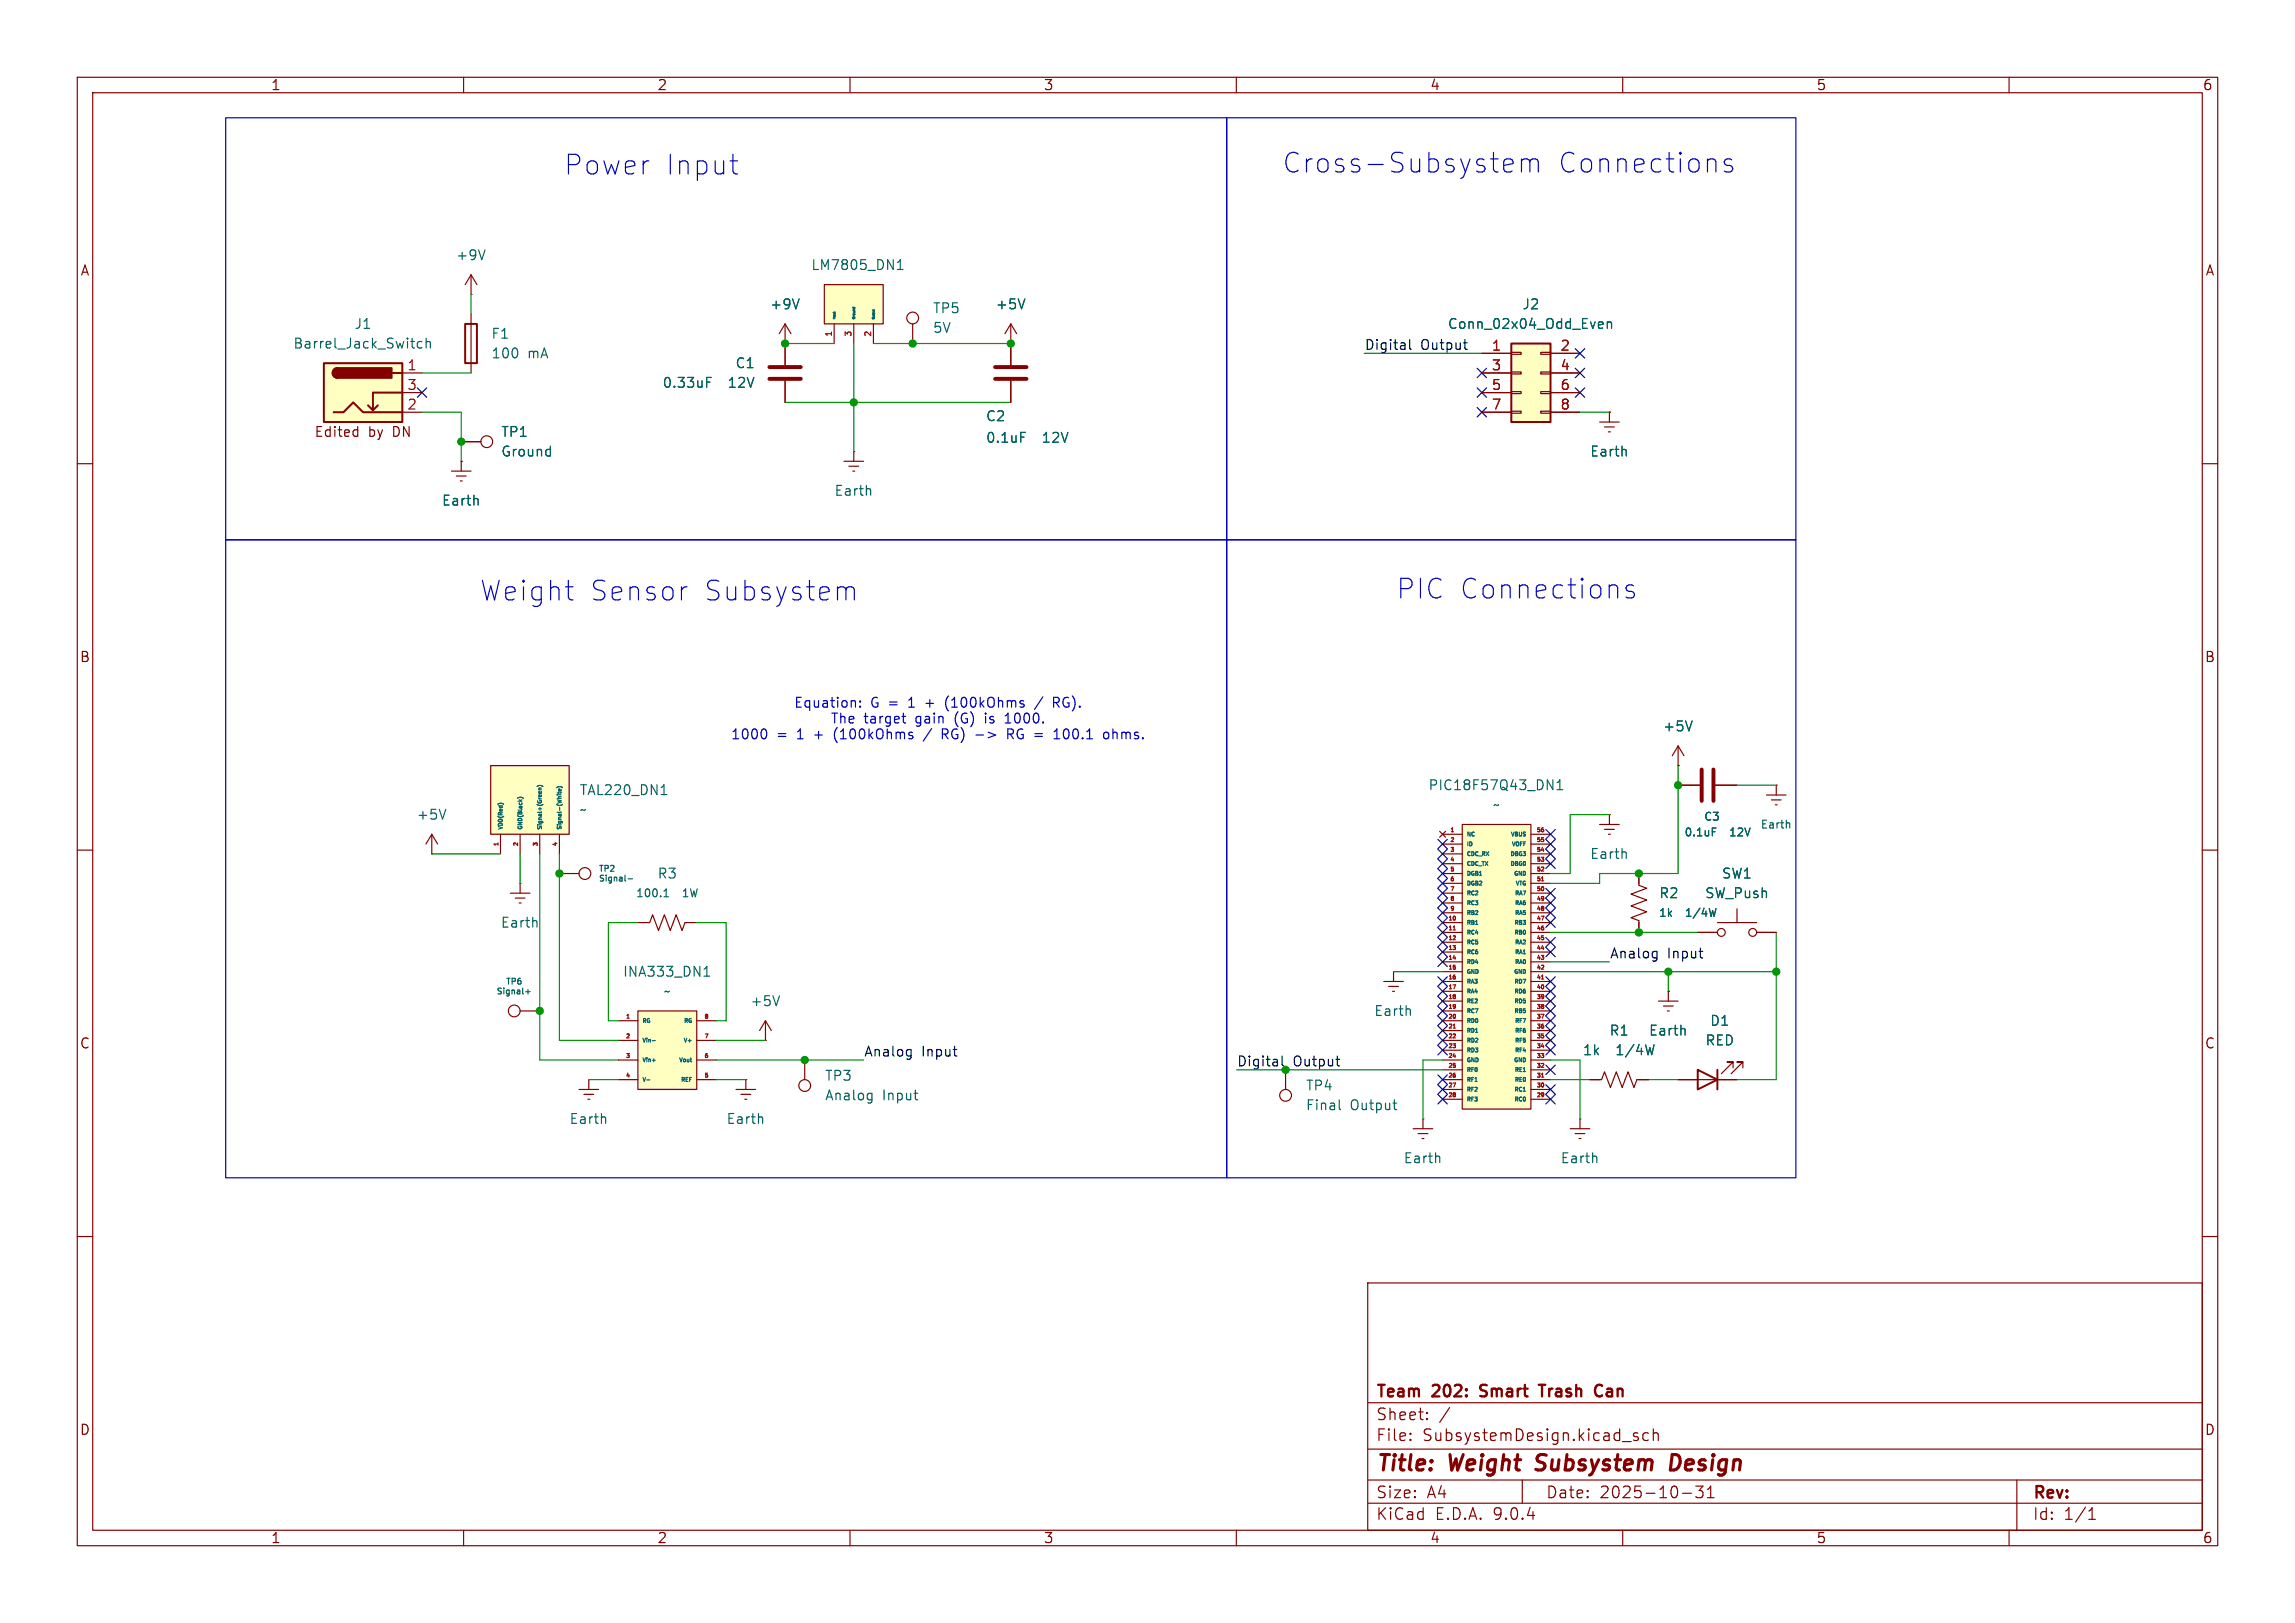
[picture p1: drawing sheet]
<svg xmlns="http://www.w3.org/2000/svg" width="297mm" height="210mm" viewBox="0 0 297 210" stroke-linecap="round" stroke-linejoin="round" font-family="sans-serif">
<defs><g id="words">
<g font-size="3.5" fill="#0000c2">
<text x="73" y="22.8">Power</text>
<text x="86.1" y="22.8">Input</text>
<text x="166" y="22.6">Cross-Subsystem</text>
<text x="201.6" y="22.6">Connections</text>
<text x="62.1" y="78">Weight</text>
<text x="76.3" y="78">Sensor</text>
<text x="91" y="78">Subsystem</text>
<text x="180.7" y="77.7">PIC Connections</text>
</g>
<g font-size="2.8" fill="#840000">
<text x="178" y="190.9">Title:</text>
<text x="187.7" y="190.9">Weight</text>
<text x="199.7" y="190.9">Subsystem</text>
<text x="217.8" y="190.9">Design</text>
</g>
<g font-size="2.1" fill="#840000">
<text x="178" y="184">Sheet:</text>
<text x="178" y="181.2">Team</text>
<text x="185.5" y="181.2">202:</text>
<text x="192.3" y="181.2">Smart</text>
<text x="200.6" y="181.2">Trash</text>
<text x="208.3" y="181.2">Can</text>
<text x="178" y="186.7">File:</text>
<text x="184.1" y="186.7">SubsystemDesign.kicad_sch</text>
<text x="178" y="196.9">KiCad</text>
<text x="178" y="194.1">Size:</text>
<text x="184.7" y="194.1">A4</text>
<text x="185.7" y="196.9">E.D.A.</text>
<text x="193.3" y="196.9">9.0.4</text>
<text x="200" y="194.1">Date:</text>
<text x="207" y="194.1">2025-10-31</text>
<text x="263" y="194.3">Rev:</text>
<text x="263" y="196.9">Id:</text>
<text x="267.1" y="196.9">1/1</text>
</g>
<g font-size="1.8" fill="#840000">
<text x="35" y="11.9">1</text>
<text x="85" y="11.9">2</text>
<text x="135" y="11.9">3</text>
<text x="185" y="11.9">4</text>
<text x="235" y="11.9">5</text>
<text x="285" y="11.9">6</text>
<text x="10.3" y="35.9">A</text>
<text x="285.3" y="35.9">A</text>
<text x="40.6" y="56.7">Edited</text>
<text x="47.7" y="56.7">by</text>
<text x="51" y="56.7">DN</text>
<text x="10.3" y="85.9">B</text>
<text x="285.3" y="85.9">B</text>
<text x="10.3" y="135.9">C</text>
<text x="285.3" y="135.9">C</text>
<text x="10.3" y="185.9">D</text>
<text x="285.3" y="185.9">D</text>
<text x="35" y="199.9">1</text>
<text x="85" y="199.9">2</text>
<text x="135" y="199.9">3</text>
<text x="185" y="199.9">4</text>
<text x="235" y="199.9">5</text>
<text x="285" y="199.9">6</text>
</g>
<g font-size="1.8" fill="#006464">
<text x="58.9" y="33.9">+9V</text>
<text x="104.9" y="35.2">LM7805_DN1</text>
<text x="99.6" y="40.2">+9V</text>
<text x="120.7" y="40.7">TP5</text>
<text x="128.8" y="40.2">+5V</text>
<text x="196.9" y="40.2">J2</text>
<text x="37.9" y="45.3">Barrel_Jack_Switch</text>
<text x="45.8" y="42.8">J1</text>
<text x="63.5" y="44">F1</text>
<text x="63.5" y="46.6">100</text>
<text x="68.3" y="46.6">mA</text>
<text x="95.1" y="47.9">C1</text>
<text x="120.7" y="43.3">5V</text>
<text x="187.3" y="42.8">Conn_02x04_Odd_Even</text>
<text x="85.7" y="50.4">0.33uF</text>
<text x="94.5" y="50.4">12V</text>
<text x="64.8" y="56.7">TP1</text>
<text x="64.8" y="59.3">Ground</text>
<text x="127.5" y="54.7">C2</text>
<text x="127.5" y="57.5">0.1uF</text>
<text x="135.1" y="57.5">12V</text>
<text x="205.7" y="59.3">Earth</text>
<text x="57.1" y="65.6">Earth</text>
<text x="107.9" y="64.4">Earth</text>
<text x="215.1" y="94.8">+5V</text>
<text x="53.8" y="106.3">+5V</text>
<text x="74.9" y="105.6">~</text>
<text x="74.9" y="103.1">TAL220_DN1</text>
<text x="184.8" y="102.5">PIC18F57Q43_DN1</text>
<text x="193.1" y="105">~</text>
<text x="85" y="113.9">R3</text>
<text x="205.7" y="111.4">Earth</text>
<text x="222.8" y="113.9">SW1</text>
<text x="214.6" y="116.4">R2</text>
<text x="220.6" y="116.4">SW_Push</text>
<text x="64.7" y="120.2">Earth</text>
<text x="80.5" y="126.6">INA333_DN1</text>
<text x="85.8" y="129.1">~</text>
<text x="97" y="130.4">+5V</text>
<text x="177.8" y="131.7">Earth</text>
<text x="204.8" y="136.8">1k</text>
<text x="208.2" y="134.2">R1</text>
<text x="209.3" y="136.8">1/4W</text>
<text x="213.3" y="134.2">Earth</text>
<text x="220.6" y="135.5">RED</text>
<text x="221.2" y="132.9">D1</text>
<text x="106.7" y="140.1">TP3</text>
<text x="106.7" y="142.6">Analog</text>
<text x="114.2" y="142.6">Input</text>
<text x="168.9" y="141.3">TP4</text>
<text x="168.9" y="143.9">Final</text>
<text x="174.7" y="143.9">Output</text>
<text x="73.6" y="145.6">Earth</text>
<text x="93.9" y="145.6">Earth</text>
<text x="181.6" y="150.7">Earth</text>
<text x="201.9" y="150.7">Earth</text>
</g>
<g font-size="1.8" fill="#0f0f0f">
<text x="176.5" y="45.4">Digital</text>
<text x="183.9" y="45.4">Output</text>
<text x="208.3" y="124.1">Analog</text>
<text x="215.8" y="124.1">Input</text>
<text x="111.8" y="136.8">Analog</text>
<text x="119.3" y="136.8">Input</text>
<text x="160" y="138.1">Digital</text>
<text x="167.4" y="138.1">Output</text>
</g>
<g font-size="1.8" fill="#a90000">
<text x="193" y="45.5">1</text>
<text x="201.9" y="45.5">2</text>
<text x="52.6" y="48">1</text>
<text x="52.6" y="50.5">3</text>
<text x="52.6" y="53.1">2</text>
<text x="193" y="48">3</text>
<text x="193" y="50.5">5</text>
<text x="193" y="53.1">7</text>
<text x="201.9" y="48">4</text>
<text x="201.9" y="50.5">6</text>
<text x="201.9" y="53.1">8</text>
</g>
<g font-size="1.8" fill="#0000c2">
<text x="94.5" y="95.9">1000</text>
<text x="100.5" y="95.9">=</text>
<text x="102.7" y="91.8">Equation:</text>
<text x="103.3" y="95.9">1</text>
<text x="105.7" y="95.9">+</text>
<text x="107.4" y="93.8">The</text>
<text x="108.4" y="95.9">(100kOhms</text>
<text x="111.8" y="93.8">target</text>
<text x="112.7" y="91.8">G =</text>
<text x="117.9" y="91.8">1</text>
<text x="118.6" y="93.8">gain</text>
<text x="120.2" y="91.8">+</text>
<text x="122.8" y="95.9">RG)</text>
<text x="123" y="91.8">(100kOhms</text>
<text x="123.8" y="93.8">(G)</text>
<text x="127.3" y="95.9">-&gt;</text>
<text x="128" y="93.8">is</text>
<text x="130.8" y="93.8">1000.</text>
<text x="131.6" y="95.9">RG =</text>
<text x="134.9" y="91.8">/</text>
<text x="137.4" y="91.8">RG).</text>
<text x="138.1" y="95.9">100.1</text>
<text x="144.7" y="95.9">ohms.</text>
</g>
<g font-size="1.4" fill="#006464">
<text x="220.4" y="106.4">C3</text>
<text x="227.8" y="107.4">Earth</text>
<text x="217.9" y="108.4">0.1uF</text>
<text x="224.2" y="108.4">12V</text>
<text x="82.2" y="116.3">100.1</text>
<text x="88.6" y="116.3">1W</text>
<text x="214.6" y="118.8">1k</text>
<text x="218.4" y="118.8">1/4W</text>
</g>
<g font-size="1.1" fill="#a90000">
<text x="107.7" y="43.7" transform="rotate(-90 107.7 43.7)">1</text>
<text x="110.2" y="43.7" transform="rotate(-90 110.2 43.7)">3</text>
<text x="112.8" y="43.7" transform="rotate(-90 112.8 43.7)">2</text>
</g>
<g font-size="1.1" fill="#006464">
<text x="77.4" y="113">TP2</text>
<text x="77.4" y="114.3">Signal-</text>
<text x="64.1" y="128.9">Signal+</text>
<text x="65.4" y="127.6">TP6</text>
</g>
<g font-size=".7" fill="#006464">
<text x="65.3" y="107.4" transform="rotate(-90 65.3 107.4)">VDD(Red)</text>
<text x="67.8" y="107.4" transform="rotate(-90 67.8 107.4)">GND(Black)</text>
<text x="70.3" y="107.4" transform="rotate(-90 70.3 107.4)">Signal+(Green)</text>
<text x="72.9" y="107.4" transform="rotate(-90 72.9 107.4)">Signal-(White)</text>
<text x="189.7" y="108.4">NC</text>
<text x="189.7" y="109.7">ID</text>
<text x="189.7" y="111">CDC_RX</text>
<text x="189.7" y="112.2">CDC_TX</text>
<text x="189.7" y="113.5">DGB1</text>
<text x="195.2" y="111">DBG3</text>
<text x="195.2" y="112.2">DBG0</text>
<text x="195.3" y="108.4">VBUS</text>
<text x="195.4" y="109.7">VOFF</text>
<text x="195.7" y="113.5">GND</text>
<text x="189.7" y="114.8">DGB2</text>
<text x="189.7" y="116.1">RC2</text>
<text x="189.7" y="117.3">RC3</text>
<text x="189.7" y="118.6">RB2</text>
<text x="189.7" y="119.9">RB1</text>
<text x="195.8" y="119.9">RB3</text>
<text x="195.8" y="116.1">RA7</text>
<text x="195.8" y="117.3">RA6</text>
<text x="195.8" y="118.6">RA5</text>
<text x="195.9" y="114.8">VTG</text>
<text x="189.7" y="121.1">RC4</text>
<text x="189.7" y="122.4">RC5</text>
<text x="189.7" y="123.7">RC6</text>
<text x="189.7" y="124.9">RD4</text>
<text x="195.8" y="121.1">RB0</text>
<text x="195.8" y="122.4">RA2</text>
<text x="195.8" y="123.7">RA1</text>
<text x="195.8" y="124.9">RA0</text>
<text x="189.7" y="126.2">GND</text>
<text x="189.7" y="127.5">RA3</text>
<text x="189.7" y="128.8">RA4</text>
<text x="189.7" y="130">RE2</text>
<text x="189.7" y="131.3">RC7</text>
<text x="195.7" y="126.2">GND</text>
<text x="195.8" y="127.5">RD7</text>
<text x="195.8" y="128.8">RD6</text>
<text x="195.8" y="130">RD5</text>
<text x="195.8" y="131.3">RB5</text>
<text x="83.1" y="132.6">RG</text>
<text x="83.1" y="135.1">Vin-</text>
<text x="83.1" y="137.6">Vin+</text>
<text x="87.7" y="137.6">Vout</text>
<text x="88.3" y="132.6">RG</text>
<text x="189.7" y="132.6">RD0</text>
<text x="189.7" y="133.8">RD1</text>
<text x="189.7" y="135.1">RD2</text>
<text x="189.7" y="136.4">RD3</text>
<text x="189.7" y="137.6">GND</text>
<text x="195.7" y="137.6">GND</text>
<text x="195.8" y="132.6">RF7</text>
<text x="195.8" y="133.8">RF6</text>
<text x="195.8" y="135.1">RF5</text>
<text x="195.8" y="136.4">RF4</text>
<text x="87.9" y="140.2">REF</text>
<text x="189.7" y="138.9">RF0</text>
<text x="189.7" y="140.2">RF1</text>
<text x="189.7" y="141.5">RF2</text>
<text x="189.7" y="142.7">RF3</text>
<text x="195.8" y="141.5">RC1</text>
<text x="195.8" y="142.7">RC0</text>
<text x="195.8" y="138.9">RE1</text>
<text x="195.8" y="140.2">RE0</text>
</g>
<g font-size=".7" fill="#a90000">
<text x="187.5" y="107.7">1</text>
<text x="198.7" y="107.7">56</text>
<text x="64.5" y="109.6" transform="rotate(-90 64.5 109.6)">1</text>
<text x="67.1" y="109.6" transform="rotate(-90 67.1 109.6)">2</text>
<text x="69.6" y="109.6" transform="rotate(-90 69.6 109.6)">3</text>
<text x="72.1" y="109.6" transform="rotate(-90 72.1 109.6)">4</text>
<text x="187.5" y="109">2</text>
<text x="187.5" y="110.2">3</text>
<text x="187.5" y="111.5">4</text>
<text x="187.5" y="112.8">5</text>
<text x="198.7" y="109">55</text>
<text x="198.7" y="110.2">54</text>
<text x="198.7" y="111.5">53</text>
<text x="198.7" y="112.8">52</text>
<text x="187.3" y="119.1">10</text>
<text x="187.5" y="114">6</text>
<text x="187.5" y="115.3">7</text>
<text x="187.5" y="116.6">8</text>
<text x="187.5" y="117.9">9</text>
<text x="198.7" y="114">51</text>
<text x="198.7" y="115.3">50</text>
<text x="198.7" y="116.6">49</text>
<text x="198.7" y="117.9">48</text>
<text x="198.7" y="119.1">47</text>
<text x="187.3" y="120.4">11</text>
<text x="187.3" y="121.7">12</text>
<text x="187.3" y="122.9">13</text>
<text x="187.3" y="124.2">14</text>
<text x="187.3" y="125.5">15</text>
<text x="198.7" y="120.4">46</text>
<text x="198.7" y="121.7">45</text>
<text x="198.7" y="122.9">44</text>
<text x="198.7" y="124.2">43</text>
<text x="198.7" y="125.5">42</text>
<text x="80.9" y="131.8">1</text>
<text x="91" y="131.8">8</text>
<text x="187.3" y="126.7">16</text>
<text x="187.3" y="128">17</text>
<text x="187.3" y="129.3">18</text>
<text x="187.3" y="130.6">19</text>
<text x="187.3" y="131.8">20</text>
<text x="198.7" y="126.7">41</text>
<text x="198.7" y="128">40</text>
<text x="198.7" y="129.3">39</text>
<text x="198.7" y="130.6">38</text>
<text x="198.7" y="131.8">37</text>
<text x="80.9" y="134.4">2</text>
<text x="80.9" y="136.9">3</text>
<text x="91" y="134.4">7</text>
<text x="91" y="136.9">6</text>
<text x="187.3" y="133.1">21</text>
<text x="187.3" y="134.4">22</text>
<text x="187.3" y="135.6">23</text>
<text x="187.3" y="136.9">24</text>
<text x="198.7" y="133.1">36</text>
<text x="198.7" y="134.4">35</text>
<text x="198.7" y="135.6">34</text>
<text x="198.7" y="136.9">33</text>
<text x="80.9" y="139.4">4</text>
<text x="91" y="139.4">5</text>
<text x="187.3" y="138.2">25</text>
<text x="187.3" y="139.4">26</text>
<text x="187.3" y="140.7">27</text>
<text x="187.3" y="142">28</text>
<text x="198.7" y="138.2">32</text>
<text x="198.7" y="139.4">31</text>
<text x="198.7" y="140.7">30</text>
<text x="198.7" y="142">29</text>
</g>
<g font-size=".4" fill="#006464">
<text x="108.3" y="41.4" transform="rotate(-90 108.3 41.4)">Input</text>
<text x="110.9" y="41.4" transform="rotate(-90 110.9 41.4)">Ground</text>
<text x="113.4" y="41.4" transform="rotate(-90 113.4 41.4)">Output</text>
</g>
</g></defs>
<g fill="none" stroke="#840000" stroke-width=".15">
<path d="M10 10h277v190h-277zM12 12h273v186h-273zM60 10v2M110 10v2M160 10v2M210 10v2M260 10v2M207 54.6h2.5M207.6 55.2h1.3M208.2 55.9h.2M208.3 53.3h.1M208.3 53.3v1.3"/>
<path d="M10 60h2M285 60h2M10 110h2M55.9 110.5h.1M55.9 108l-.8 1.2M55.9 108l.7 1.2M55.9 108v2.5M66 115.6h2.6M66.7 116.2h1.2M67.2 116.8h.2M67.3 114.3h.1M67.3 114.3v1.3"/>
<path d="M82.5 119.4h1.6l.4-1 .7 2 .8-2 .7 2 .8-2 .8 2 .3-1h1.6M212.1 113v1.6l1 .3-2 .8 2 .8-2 .7 2 .8-2 .7 1 .4v1.6M217.2 101.6h2.8M222 101.6h2.8M222.2 119.4h5.1M224.8 117.6v1.8M285 110h2M67.3 130.8h2.5M76.2 139.7h.1M76.2 139.7v1.3M219.7 120.7h2.5M227.3 120.7h2.6"/>
<path d="M74.9 141h2.6M75.6 141.6h1.2M76.1 142.2h.2M10 160h2M177 166h108v32h-108zM285 160h2M60 198v2M110 198v2M160 198v2M177 194.5h108M177 191.5h108M177 187.5h108"/>
<path d="M177 181.5h108M182.5 186.3h.1l-.1 .1M182.5 186.3v.1M182.5 185.5v.1M182.5 185.5h.1l-.1 .1M184.7 183.6v.1M184.7 183.6h-.1l.1 .1M184.7 182.8v.1M184.7 182.8h-.1l.1 .1M187.6 182.1l-1.3 2M197 191.5v3M210 198v2"/>
<path d="M212 185.5l-.4-.1-.2 .2 .1 .2 .5 .2v.1v.2l-.2 .1-.4-.1M213.3 185.5l-.4-.1-.3 .3v.4l.1 .2 .2 .1 .4-.1M214 185.5a.37 .37 0 0 1 .6 .1v.8M214 184.9v1.5M217.7 193.2h1.2M220.4 192.3l-.5 .6a.41 .41 0 0 1 .5 .3v.3l-.2 .2-.5 .1-.2-.1M221 193.8h.8M221 192.7l.4-.4v1.5M260 198v2M261 191.5v6.5M270.3 196.6h.9M270.3 195.5l.4-.4v1.5"/>
<circle cx="66.5" cy="130.8" r=".76"/>
<circle cx="222.8" cy="120.7" r=".51"/>
<circle cx="226.8" cy="120.7" r=".51"/>
</g>
<path d="M198.7 190.1l.3 .1M199.1 188.4l-.2 .4 .1 .2M217.2 188.3l-.8-.1-.2 2h.4l.5-.3" fill="none" stroke="#840000" stroke-width=".4"/>
<path d="M191.6 179.3v.2v.3M199.1 179.2h.9M199.6 179.2v1.5M206.7 179.3a.53 .53 0 0 1 .6 0M191.6 180.6l.2 .1M207.3 180.5a.53 .53 0 0 1-.6 .1" fill="none" stroke="#840000" stroke-width=".3"/>
<path d="M210.4 58.2l.1 .8M57.7 104.7l-.4 1.3M69.4 119.2l.1 .8M85.9 116h.6M85.9 115.3l.3-.3v1M221.6 107.1h.5M68 128.3h.6M68.3 128v.6M78.3 144.6l.1 .8" fill="none" stroke="#006464" stroke-width=".15"/>
<path d="M220.2 99.6v4M221.7 99.6v4" fill="none" stroke="#840000" stroke-width=".51"/>
<path d="M63.5 99.1h10.2v8.9h-10.2z" fill="#ffffc2"/>
<g fill="none" stroke="#840000" stroke-width=".15">
<path d="M63.5 99.1h10.2v8.9h-10.2zM64.8 108v2.5M67.3 108v2.5M69.8 108v2.5M72.4 108v2.5M72.4 113h2.5"/>
<circle cx="75.7" cy="113" r=".76"/>
</g>
<g fill="none" stroke="#006464" stroke-width=".15">
<path d="M64.4 105.6l.1 .1M65.1 104a.59 .59 0 0 0-.7 .1M67 105.5v.1M67 103.3a.59 .59 0 0 1 .7 0M67 105.6h.1M69.5 104.1h.1M69.5 101.8a.59 .59 0 0 1 .8 0M69.7 102.2h.4M69.8 102.4h.1v.2M70.1 102h-.3v.2M72 104.1h.1M72.1 101.9a.6 .6 0 0 1 .7 0"/>
<path d="M72.1 101.9h-.1M72.3 102.5v.2M72.6 102.1l-.1 .2h-.2v-.2h.1v.2M72.6 102.5l-.1 .1h-.4M72.8 101.9h.1M81.3 113.7h.6M85.6 102.8h.7M85.8 101.7l.1-.2v1.3"/>
</g>
<path d="M64.4 109.1v.3" fill="none" stroke="#a90000" stroke-width=".15"/>
<path d="M82.5 130.8h7.7v10.2h-7.7z" fill="#ffffc2"/>
<path d="M80 132.1h2.5M80 134.6h2.5M80 137.2h2.5M80 139.7h2.5M82.5 130.8h7.7v10.2h-7.7zM90.2 132.1h2.5M90.2 134.6h2.5M90.2 137.2h2.5M90.2 139.7h2.5" fill="none" stroke="#840000" stroke-width=".15"/>
<path d="M81.1 131.8h.3" fill="none" stroke="#a90000" stroke-width=".15"/>
<g fill="none" stroke="#006464" stroke-width=".15">
<path d="M83.2 134.3l.2 .5 .1-.5M83.2 136.9l.2 .5 .1-.5M83.2 139.4l.2 .5 .1-.5M83.7 136.9h.1M83.7 134.3v.1M83.7 139.7h.4M84.4 134.7h.4M84.4 137.2h.4M88 136.9l.1 .5 .2-.5M88.5 139.4h-.2v.5M88.5 134.3l.2 .5 .2-.5M89 139.4h-.2v.5"/>
<path d="M89.1 134.7h.3M89.2 134.5v.3M89.3 137h.2M89.4 136.9v.4l.1 .1M89.5 139.4h-.3v.5M91.1 126.3h.7M91.2 125.3l.3-.3v1.3"/>
</g>
<path d="M106.7 36.8h7.6v5.1h-7.6z" fill="#ffffc2"/>
<g fill="none" stroke="#840000" stroke-width=".15">
<path d="M61 38.1h.1M61 35.6l-.8 1.2M61 35.6l.7 1.2M61 35.6v2.5M106.7 36.8h7.6v5.1h-7.6zM101.6 44.5h.1M101.6 41.9v5.3M101.6 49.3v2.8M101.6 41.9l-.8 1.3M101.6 41.9l.8 1.3M107.9 41.9v2.6M109.2 59.7h2.6"/>
<path d="M110.5 58.4h.1M110.5 41.9v2.6M110.5 58.4v1.3M113 41.9v2.6M118.1 41.9v2.6M130.8 44.5h.1M130.8 41.9v5.3M130.8 49.3v2.8M130.8 41.9l-.8 1.3M130.8 41.9l.8 1.3M109.9 60.3h1.2M110.4 61h.2"/>
<path d="M207 106.7h2.5M207.6 107.3h1.3M208.2 108h.2M208.3 105.4h.1M208.3 105.4v1.3"/>
<circle cx="118.1" cy="41.1" r=".76"/>
</g>
<g fill="none" stroke="#006464" stroke-width=".15">
<path d="M62.8 32.3l-.4 1.3M103.4 38.7l-.4 1.2M110.3 39.8h.3v.1M110.4 39.8v.1M116.1 34.9h.8M116.1 34l.4-.4v1.3M132.6 38.7l-.4 1.2M91.4 49.4h.5M91.4 48.8h.7M107.8 41.2h.3M107.9 41.1h.2M107.9 40.4v.1"/>
<path d="M107.9 40.6h.2M107.9 40.7h.1M107.9 41.1h.1M107.9 40.8v.1h.2M108 40.4h-.2M108.1 41h-.2v.1M108.1 40.4h-.1M108.1 40.4h.1M110.3 41.1l.1 .1M112.9 40.7h.2M113 40.9h.1M113 41h.1"/>
<path d="M113 40.1v.1M113 40.7v.1M113 40.3h.1M113 40.4h.1M113 40.5v.1h.2M113.1 41.1h-.2l.2 .2M113.1 40.1h-.2M113.1 40.1h.1M132.1 56h.6M112.6 63.3l.1 .8M210.4 110.3l.1 .8"/>
</g>
<path d="M99.6 47.5h4M99.6 49h4M128.8 47.5h4M128.8 49h4" fill="none" stroke="#840000" stroke-width=".51"/>
<path d="M41.9 47h10.2v7.6h-10.2z" fill="#ffffc2"/>
<path d="M41.9 47h10.2v7.6h-10.2zM43.2 53.3h1.2l1.3-1.2 1.3 1.2h5.1M43.7 47.6a.64 .64 0 0 0-.6 .7 .64 .64 0 0 0 .6 .6M48.9 52.5l-.6 .6M50.8 48.3h1.3M52.1 50.8h-3.8v2.3l-.7-.6" fill="none" stroke="#840000" stroke-width=".25"/>
<g fill="#840000" stroke="#840000" stroke-width=".25">
<path d="M43.2 47.8l.5-.2v1.3a.63 .63 0 0 1-.6-.4 .63 .63 0 0 1 .1-.7z"/>
<path d="M43.7 47.6h7v1.3h-7z"/>
</g>
<path d="M45.9 55.6l.4 .1M46.3 55.2v1.3M46.3 56.4l-.4 .1M52.1 48.3h2.5M52.1 50.8h2.5M52.1 53.3h2.5" fill="none" stroke="#840000" stroke-width=".15"/>
<path d="M54.6 44.2h-.4l-.2 .2v.4l.1 .2h.5M55.2 44.3a.32 .32 0 0 1 .5 .1v.6M55.2 43.8v1.2" fill="none" stroke="#006464" stroke-width=".15"/>
<path d="M195.6 44.5h5.1v10.1h-5.1z" fill="#ffffc2"/>
<path d="M60.2 41.9h1.5v5.1h-1.5zM195.6 44.5h5.1v10.1h-5.1zM219.7 138.4l2.5 1.3-2.5 1.3zM222.2 138.4v2.6" fill="none" stroke="#840000" stroke-width=".25"/>
<g fill="none" stroke="#840000" stroke-width=".15">
<path d="M59.7 59.7h.1M59.7 59.7v1.3M59.7 57.2h2.5M61 40.6v7.7M191.8 45.7h3.8M191.8 48.3h3.8M191.8 50.8h3.8M191.8 53.3h3.8M195.6 45.6h1.2v.2h-1.2zM195.6 48.1h1.2v.3h-1.2zM195.6 50.7h1.2v.2h-1.2zM195.6 53.2h1.2v.3h-1.2z"/>
<path d="M199.4 45.6h1.3v.2h-1.3zM199.4 48.1h1.3v.3h-1.3zM199.4 50.7h1.3v.2h-1.3zM199.4 53.2h1.3v.3h-1.3zM200.7 45.7h3.8M200.7 48.3h3.8M200.7 50.8h3.8M200.7 53.3h3.8M58.4 61h2.6M59.1 61.6h1.2M59.6 62.2h.2M217.2 99.1h.1"/>
<path d="M217.2 96.5l-.8 1.3M217.2 96.5l.7 1.3M217.2 96.5v2.6M228.6 102.9h2.5M229.2 103.5h1.3M229.7 104.1h.3M229.9 101.6h.1M229.9 101.6v1.3M96.5 139.7h.1M96.5 139.7v1.3M179.1 127h2.5M179.7 127.6h1.3"/>
<path d="M180.2 128.3h.3M180.3 125.7h.1M180.3 125.7v1.3M205.7 139.7h1.6l.3-1 .8 2 .8-2 .7 2 .8-2 .8 2 .3-1h1.6M214.6 129.5h2.6M215.3 130.2h1.2M215.8 130.8h.2M215.9 128.3h.1M215.9 128.3v1.2M217.2 139.7h7.6M224.3 138.2v-.8h-.8h.8l-1.5 1.5M225.6 138.2v-.8h-.8h.8l-1.6 1.5"/>
<path d="M95.2 141h2.6M95.9 141.6h1.3M96.4 142.2h.2M182.9 146.1h2.5M183.5 146.7h1.3M184 147.3h.3M184.1 144.8h.1M184.1 144.8v1.3M203.2 146.1h2.5M203.8 146.7h1.3M204.3 147.3h.3M204.5 144.8h.1"/>
<path d="M204.5 144.8v1.3"/>
<circle cx="63" cy="57.1" r=".76"/>
</g>
<g fill="none" stroke="#006464" stroke-width=".15">
<path d="M71.1 58.2h.1M71.2 57.7v1.3M71.2 58.9l-.1 .1M207 41.6l.4 .1 .1 .2-.6 .2M207.4 42.4l-.4 .1M208 41.8a.32 .32 0 0 1 .6 0v.7M208 41.6v.9M61.8 64.6l.1 .7M219 93.3l-.4 1.3M231.5 106.5l.1 .1v.5M182.5 130.6v.8M218 133.1l.1 .8"/>
<path d="M98.6 144.6l.1 .8M186.3 149.7v.7M206.6 149.7v.7"/>
</g>
<path d="M189.2 106.7h8.9v36.8h-8.9z" fill="#ffffc2"/>
<g fill="none" stroke="#840000" stroke-width=".15">
<path d="M59.7 59.7h.1M59.7 57.2h2.5M101.6 44.5h.1M101.6 44.5v2.7M101.6 49.3v2.8M130.8 44.5h.1M130.8 44.5v2.7M130.8 49.3v2.8M191.8 45.7h3.8M191.8 48.3h3.8M191.8 50.8h3.8M191.8 53.3h3.8"/>
<path d="M200.7 45.7h3.8M200.7 48.3h3.8M200.7 50.8h3.8M200.7 53.3h3.8M208.3 53.3h.1M217.2 99.1h.1M186.3 107.6l.8 .7M186.7 108h2.5M186.7 109.2h2.5M186.7 110.5h2.5M186.7 111.8h2.5M186.7 113h2.5"/>
<path d="M186.7 114.3h2.5M186.7 115.6h2.5M186.7 116.8h2.5M186.7 118.1h2.5M186.7 119.4h2.5M187.1 107.6l-.8 .7M189.2 106.7h8.9v36.8h-8.9zM198.1 108h2.6M198.1 109.2h2.6M198.1 110.5h2.6M198.1 111.8h2.6M198.1 113h2.6"/>
<path d="M198.1 114.3h2.6M198.1 115.6h2.6M198.1 116.8h2.6M198.1 118.1h2.6M198.1 119.4h2.6M212.1 113v1.3M212.1 119.4v1.3M217.2 101.6h2.8M222 101.6h2.8M99.1 134.6h.1M99.1 132.1l-.8 1.3M99.1 132.1l.7 1.3"/>
<path d="M99.1 132.1v2.5M104.1 137.2v2.5M166.4 138.4v2.6M186.7 120.7h2.5M186.7 121.9h2.5M186.7 123.2h2.5M186.7 124.5h2.5M186.7 125.7h2.5M186.7 127h2.5M186.7 128.3h2.5M186.7 129.5h2.5M186.7 130.8h2.5"/>
<path d="M186.7 132.1h2.5M186.7 133.4h2.5M186.7 134.6h2.5M186.7 135.9h2.5M186.7 137.2h2.5M186.7 138.4h2.5M186.7 139.7h2.5M198.1 120.7h2.6M198.1 121.9h2.6M198.1 123.2h2.6M198.1 124.5h2.6M198.1 125.7h2.6"/>
<path d="M198.1 127h2.6M198.1 128.3h2.6M198.1 129.5h2.6M198.1 130.8h2.6M198.1 132.1h2.6M198.1 133.4h2.6M198.1 134.6h2.6M198.1 135.9h2.6M198.1 137.2h2.6M198.1 138.4h2.6M198.1 139.7h2.6M205.7 139.7h1.3"/>
<path d="M212.1 139.7h1.3M215.9 128.3h.1M217.2 139.7h2.5M219.7 120.7h2.5M222.2 139.7h2.6M227.3 120.7h2.6M186.7 141h2.5M186.7 142.2h2.5M198.1 141h2.6M198.1 142.2h2.6"/>
<circle cx="104.1" cy="140.5" r=".76"/>
<circle cx="166.4" cy="141.7" r=".76"/>
</g>
<g fill="none" stroke="#a90000" stroke-width=".15">
<path d="M187.8 107.6h.3M188.2 119.9v-.1v.5M188.3 118.6v.4M199.5 110.9h.3l-.2 .2M199.5 118.5h.3l-.2 .6M199.5 110h.3M199.5 114h.3M199.5 108.4h.3M199.6 113.5v.5M199.7 112.2l.1 .2-.3 .3h.3M199.7 111.1v.3M199.7 117.3v.2"/>
<path d="M199.7 117.5v.3M199.7 107.3v.3M199.7 108.6v.3M199.7 114.8v.4M199.7 116v.5M199.8 116.2l-.1 .1M188 122.4h.3l-.1 .2M188 127.4h.4l-.2 .5M188 135.1h.3l-.1 .2M188.1 120.3h.2M188.1 124h.3M188.1 133h.2"/>
<path d="M188.1 136.7h.3M188.1 124.9h.2M188.1 137.6h.2M188.2 132.6v-.1v.5M188.3 121.1v.2l-.3 .3h.3M188.3 133.8v.2l-.3 .3h.3M188.3 122.6v.2M188.3 125.1v.3M188.3 126.4v.3M188.3 128.7v.2M188.3 128.9v.3M188.3 130v.4"/>
<path d="M188.3 131.3v.4M188.3 135.3v.2M188.3 137.8v.3M188.3 139.1v.3M188.3 130.2v.1M199.5 123.6h.3l-.2 .2M199.5 131.2h.3l-.2 .6M199.5 136.3h.3l-.2 .2M199.5 122.7h.3M199.5 126.7h.3M199.5 135.4h.3M199.5 139.4h.3"/>
<path d="M199.5 121.1h.3M199.5 133.8h.3M199.6 126.2v.5M199.6 138.9v.5M199.7 124.9l.1 .2-.3 .3h.3M199.7 137.6l.1 .2-.3 .3h.3M199.7 136.5v.3M199.7 123.8v.3M199.7 130.2v.3M199.7 120v.3M199.7 121.3v.3M199.7 127.5v.4"/>
<path d="M199.7 128.7v.5M199.7 130v.2M199.7 132.7v.3M199.7 134v.3M199.8 128.9l-.1 .1M188 140.1h.4l-.2 .5M188.3 141.6v.3M188.3 141.4v.1M188.3 141.5h.1M188.3 141.5v.1M199.7 141.4v.5M199.7 140.2v.4"/>
<path d="M199.8 141.6l-.1 .1"/>
</g>
<g fill="none" stroke="#006464" stroke-width=".15">
<path d="M103.4 38.7l-.4 1.2M132.6 38.7l-.4 1.2M71.1 58.2h.1M71.2 57.7v1.3M71.2 58.9l-.1 .1M91.4 49.4h.5M91.4 48.8h.7M132.1 56h.6M207 41.6l.4 .1 .1 .2-.6 .2M207.4 42.4l-.4 .1M208 41.8a.32 .32 0 0 1 .6 0v.7M208 41.6v.9"/>
<path d="M210.4 58.2l.1 .8M61.8 64.6l.1 .7M219 93.3l-.4 1.3M190 108.9v.5M190.2 117.9l-.2-.1v.5M190.2 119.1h-.2v.5M190.4 109l-.2-.1v.5M190.7 117.9l-.2-.1v.5M190.7 119.1h-.2v.5M191 119.6h.2M191 117.9h.2M191 119.2l.1-.1v.5"/>
<path d="M196.4 119.1h-.3v.5M196.4 117.9l-.2-.1v.5M196.4 115.3h-.2v.5M196.4 116.6h-.2v.5M196.6 115.8l.2-.5 .2 .5M196.6 117.1l.2-.5 .2 .5M196.6 118.3l.2-.5 .2 .5M196.9 119.1h-.3v.5M197.1 119.1h.3l-.2 .2M197.1 110.2h.3l-.2 .2M197.1 115.3h.3l-.2 .5M197.3 119.3l.1 .1-.1 .2"/>
<path d="M197.4 116.6h-.2M197.4 117.8h-.3v.3M197.4 110.5v.2M197.4 111.6v.3M200.2 100.9l.8 1.3v-1.3M201.5 102.2h.7M201.5 101.3l.4-.4v1.3M221.6 107.1h.5M100.9 128.8l-.4 1.3M190.2 124.2h-.2v.5M190.2 126.7h-.2v.5M190.2 128h-.2v.5"/>
<path d="M190.2 129.3h-.2v.5M190.2 131.8h-.2v.5M190.2 133.1h-.2v.5M190.2 134.4l-.2-.1v.5M190.2 135.6h-.2v.5M190.2 138.2l-.2-.1v.6M190.2 139.4h-.2v.5M190.4 127.2l.2-.5 .1 .5M190.4 128.5l.2-.5 .1 .5M190.7 124.2h-.2v.5M190.7 131.8h-.2v.5M190.7 133.1h-.2v.5"/>
<path d="M190.7 134.4l-.2-.1v.5M190.7 135.6h-.2v.5M190.7 129.3h-.2v.5M190.7 138.1h-.2v.6M190.7 139.4h-.2v.5M190.9 126.7h.3l-.2 .2M190.9 129.3h.2M190.9 135.6h.3l-.1 .2M191 138.2h.1M191 134.4h.2M191 139.5v-.1v.5M191 128l-.1 .3"/>
<path d="M191 131.8h.2M191 133.1h.1v.5M191.1 120.3l-.1 .4M191.1 124.2l-.1 .3M196.4 126.7h-.3v.5M196.4 128h-.3v.5M196.4 129.3h-.3v.5M196.4 120.4h-.3v.5M196.4 130.6l-.3-.1v.5M196.4 138.2l-.2-.1v.6M196.4 139.4h-.2v.5M196.4 124.2h-.2v.5"/>
<path d="M196.4 131.8h-.2v.5M196.4 133.1h-.2v.5M196.4 134.4l-.2-.1v.5M196.4 135.6h-.2v.5M196.4 121.7l-.2-.1v.5M196.4 122.9h-.2v.5M196.6 122.1l.2-.5 .2 .5M196.6 123.4l.2-.5 .2 .5M196.6 124.7l.2-.5 .2 .5M196.8 126.7h-.2v.5M196.8 128h-.2v.5M196.8 129.3h-.2v.5"/>
<path d="M196.9 120.4h-.3v.5M196.9 130.6l-.3-.1v.5M196.9 138.1h-.2v.6M196.9 139.4h-.2v.5M197 131.8h-.3v.5M197 133.1h-.3v.5M197 134.3h-.3v.5M197 135.6h-.3v.5M197.1 126.7h.3l-.2 .5M197.1 131.8h.3l-.2 .5M197.1 123.4h.3M197.1 138.7h.3"/>
<path d="M197.1 121.7h.3M197.2 124.2h.1M197.2 139.4h.1M197.2 120.4a.27 .27 0 0 1 .2 .4M197.2 123l.1-.1v.5M197.2 138.2l.1-.1v.6M197.2 135.6l-.1 .3h.3M197.3 130.7l.1 .1-.1 .2M197.4 128h-.2M197.4 133.1h-.2M197.4 129.5v.2M197.4 133.3v.3"/>
<path d="M197.4 134.6v.2M197.4 120.8l-.1 .1M197.4 129.3h-.3v.2M197.4 134.3h-.3v.3M197.4 128.2v.2M197.4 139.5v.3M197.4 130.5h-.3v.3M218 133.1l.1 .8M112.5 141.5h.3M112.8 141.5v1l-.2 .2M112.8 142.3h-.3M118.3 141.5h.5"/>
<path d="M118.6 142.3h.2M173.3 142.3v1.1l.2 .2M180.3 142.7h.5M180.6 143.6h.2M190.2 140.7h-.2v.5M190.2 142h-.2v.5M190.7 140.7h-.2v.5M190.7 142h-.2v.5M190.9 142h.3l-.2 .2M190.9 140.7h.2M197.1 141.2h.3M197.4 142.1v.3"/>
</g>
<g fill="none" stroke="#0f0f0f" stroke-width=".15">
<path d="M182.4 43.9v1.1l.2 .2M189.4 44.4h.5M189.8 45.2h.1M117.5 135.8l.4 .1M117.9 135.8v1l-.2 .3M117.9 136.6h-.4M123.4 135.8h.4M123.7 136.6h.1M165.9 136.6v1.1l.2 .2M172.9 137.1h.5M173.2 137.9h.2M214.1 123.1l.3 .1"/>
<path d="M214.4 123.1v1l-.2 .3M214.4 123.9h-.3M219.9 123.1h.5M220.2 123.9h.2"/>
</g>
<g fill="none" stroke="#009600" stroke-width=".15">
<path d="M61 38.1v2.5M54.6 53.3h5.1v6.4M54.6 48.3h6.4M101.6 44.5h6.3M101.6 52.1h29.2M110.5 44.5v13.9M113 44.5h17.8M176.5 45.7h15.3M204.5 53.3h3.8M217.2 99.1v13.9h-10.2v1.3h-6.3M55.9 110.5h8.9M67.3 110.5v3.8"/>
<path d="M69.8 110.5v26.7h10.2M72.4 110.5v24.1h7.6M82.5 119.4h-3.8v12.7h1.3M90.2 119.4h3.8v12.7h-1.3M208.3 105.4h-5.1v7.6h-2.5M224.8 101.6h5.1M76.2 139.7h3.8M92.7 137.2h19.1M92.7 134.6h6.4M92.7 139.7h3.8M160 138.4h26.7M180.3 125.7h6.4"/>
<path d="M186.7 137.2h-2.6v7.6M200.7 137.2h3.8v7.6M200.7 125.7h29.2M200.7 124.5h7.6M200.7 139.7h5M200.7 120.7h19M213.4 139.7h3.8M215.9 125.7v2.6M229.9 120.7v19h-5.1"/>
</g>
<g fill="none" stroke="#000084" stroke-width=".15">
<path d="M54 50.2l1.2 1.2M55.2 50.2l-1.2 1.2M191.2 52.7l1.2 1.2M191.2 50.2l1.2 1.2M191.2 47.7l1.2 1.2M192.4 52.7l-1.2 1.2M192.4 50.2l-1.2 1.2M192.4 47.7l-1.2 1.2M203.9 50.2l1.2 1.2M203.9 47.7l1.2 1.2M203.9 45.1l1.2 1.2M205.1 50.2l-1.2 1.2"/>
<path d="M205.1 47.7l-1.2 1.2M205.1 45.1l-1.2 1.2M186.1 115l1.2 1.2M186.1 117.5l1.2 1.2M186.1 118.8l1.2 1.2M186.1 111.2l1.2 1.2M186.1 112.4l1.2 1.2M186.1 116.2l1.2 1.2M186.1 113.7l1.2 1.2M186.1 108.6l1.2 1.2M186.1 109.9l1.2 1.2M187.3 115l-1.2 1.2"/>
<path d="M187.3 117.5l-1.2 1.2M187.3 118.8l-1.2 1.2M187.3 111.2l-1.2 1.2M187.3 112.4l-1.2 1.2M187.3 113.7l-1.2 1.2M187.3 116.2l-1.2 1.2M187.3 108.6l-1.2 1.2M187.3 109.9l-1.2 1.2M200.1 108.6l1.2 1.2M200.1 107.3l1.2 1.3M200.1 109.9l1.2 1.2M200.1 111.2l1.2 1.2"/>
<path d="M200.1 115l1.2 1.2M200.1 117.5l1.2 1.2M200.1 116.2l1.2 1.2M200.1 118.8l1.2 1.2M201.3 117.5l-1.2 1.2M201.3 108.6l-1.2 1.2M201.3 107.3l-1.2 1.3M201.3 109.9l-1.2 1.2M201.3 111.2l-1.2 1.2M201.3 115l-1.2 1.2M201.3 116.2l-1.2 1.2M201.3 118.8l-1.2 1.2"/>
<path d="M186.1 131.5l1.2 1.2M186.1 135.3l1.2 1.2M186.1 134l1.2 1.2M186.1 139.1l1.2 1.2M186.1 122.6l1.2 1.2M186.1 127.7l1.2 1.2M186.1 120l1.2 1.3M186.1 121.3l1.2 1.2M186.1 132.7l1.2 1.3M186.1 128.9l1.2 1.2M186.1 126.4l1.2 1.2M186.1 123.9l1.2 1.2"/>
<path d="M186.1 130.2l1.2 1.2M187.3 131.5l-1.2 1.2M187.3 135.3l-1.2 1.2M187.3 134l-1.2 1.2M187.3 122.6l-1.2 1.2M187.3 121.3l-1.2 1.2M187.3 123.9l-1.2 1.2M187.3 128.9l-1.2 1.2M187.3 139.1l-1.2 1.2M187.3 127.7l-1.2 1.2M187.3 120l-1.2 1.3M187.3 132.7l-1.2 1.3"/>
<path d="M187.3 126.4l-1.2 1.2M187.3 130.2l-1.2 1.2M200.1 122.6l1.2 1.2M200.1 121.3l1.2 1.2M200.1 134l1.2 1.2M200.1 130.2l1.2 1.2M200.1 135.3l1.2 1.2M200.1 127.7l1.2 1.2M200.1 131.5l1.2 1.2M200.1 128.9l1.2 1.2M200.1 132.7l1.2 1.3M200.1 126.4l1.2 1.2"/>
<path d="M200.1 137.8l1.2 1.2M201.3 127.7l-1.2 1.2M201.3 122.6l-1.2 1.2M201.3 121.3l-1.2 1.2M201.3 134l-1.2 1.2M201.3 130.2l-1.2 1.2M201.3 135.3l-1.2 1.2M201.3 131.5l-1.2 1.2M201.3 128.9l-1.2 1.2M201.3 132.7l-1.2 1.3M201.3 126.4l-1.2 1.2M201.3 137.8l-1.2 1.2"/>
<path d="M186.1 141.6l1.2 1.2M186.1 140.4l1.2 1.2M187.3 141.6l-1.2 1.2M187.3 140.4l-1.2 1.2M200.1 141.6l1.2 1.2M200.1 140.4l1.2 1.2M201.3 141.6l-1.2 1.2M201.3 140.4l-1.2 1.2"/>
</g>
<g fill="none" stroke="#0000c2" stroke-width=".15">
<path d="M29.2 15.2h129.5v54.7h-129.5zM158.7 15.2h73.7v54.7h-73.7zM94.5 20.8h1M95 22.4l.5 .1M194.7 22.1l.3 .2h.4l.3-.2M194.7 20.7l.3-.1h.4l.3 .1 .1 .5-1.2 .2M196.9 20.8a.63 .63 0 0 1 1.1 .1M196.9 20.6v1.7M198 20.9l.1-.2 .2-.1h.4l.3 .1 .1 .2v1.4M198 20.9v1.4M224.1 20.7l-.2-.1h-.4l-.2 .1-.2 .2 .2 .4 .8 .2 .1 .3-.1 .3-.2 .2h-.5l-.3-.2M29.2 69.9h129.5v82.5h-129.5z"/>
<path d="M88.7 75.9h.2M109.5 76.3l.1-.2 .2-.2h.4l.2 .2 .2 .2v1.3M158.7 69.9h73.7v82.5h-73.7zM211.4 75.8l-.2-.1h-.4l-.2 .1-.2 .2 .2 .4 .8 .2 .1 .3-.1 .4-.2 .1h-.5l-.3-.1M98.9 94.3a.79 .79 0 0 1 0 1.3M110.5 90.7l.2 .1v.7M111.3 91.4v.1M111.3 90.7v.1M116.7 92.7h.5M116.9 93.4l.1 .1h.2M118.1 95.2v.3M120.6 94.3l-1.1 1.6"/>
<path d="M122 94.3v1.3M122 95h.4M122.3 95l.4 .6M122.5 90.4l-.1 .5 .1 .7M126.3 95.1h1M130.1 93.5h.7M130.4 94.3v1.3M130.7 95l.4 .6M131.1 94.4a.34 .34 0 0 1-.2 .6h-.5M135 90.2l-1.1 1.6M136.4 95.6h.7M136.7 90.9l.4 .6"/>
<path d="M137 90.3l-.7-.1v1.3M137 90.8l-.7 .1M137.7 94.6v.8M142.9 94.8a.34 .34 0 0 1 .6 .2v.4a.34 .34 0 0 1-.3 .2 .34 .34 0 0 1-.4-.2v-.4zM144 94.3v1.3M144.2 94.7l-.2 .2"/>
</g>
<g fill="#009600" stroke="#009600" stroke-width=".15">
<circle cx="166.4" cy="138.4" r=".46"/>
<circle cx="104.1" cy="137.2" r=".46"/>
<circle cx="212.1" cy="113" r=".46"/>
<circle cx="229.9" cy="125.7" r=".46"/>
<circle cx="212.1" cy="120.7" r=".46"/>
<circle cx="215.9" cy="125.7" r=".46"/>
<circle cx="217.2" cy="101.6" r=".46"/>
<circle cx="118.1" cy="44.5" r=".46"/>
<circle cx="130.8" cy="44.5" r=".46"/>
<circle cx="110.5" cy="52.1" r=".46"/>
<circle cx="59.7" cy="57.2" r=".46"/>
<circle cx="101.6" cy="44.5" r=".46"/>
<circle cx="72.4" cy="113" r=".46"/>
<circle cx="69.8" cy="130.8" r=".46"/>
</g>
<use href="#words"/>
</svg>
